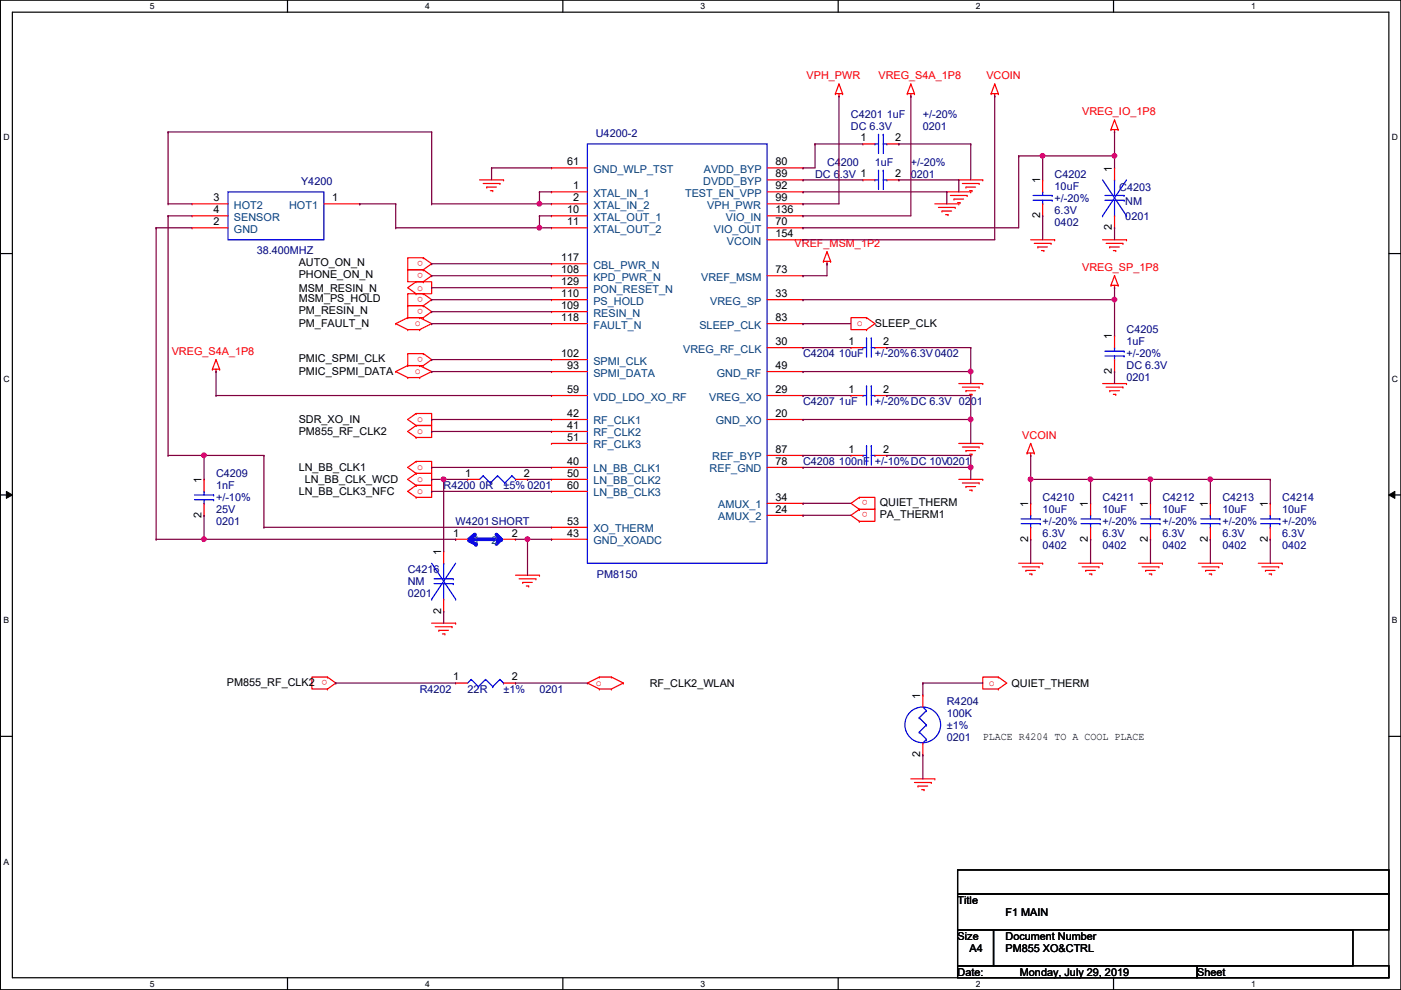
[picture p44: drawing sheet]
<svg xmlns="http://www.w3.org/2000/svg" width="297mm" height="210mm" viewBox="0 0 297 210" stroke-linecap="round" stroke-linejoin="round" font-family="sans-serif">
<defs><g id="words">
<g font-size="2.3" fill="#f00">
<text x="171" y="16.8">VPH_PWR</text>
<text x="186.3" y="16.8">VREG_S4A_1P8</text>
<text x="209.1" y="16.8">VCOIN</text>
<text x="229.4" y="24.5">VREG_IO_1P8</text>
<text x="168.5" y="52.4">VREF_MSM_1P2</text>
<text x="89.7" y="55.3" transform="rotate(180 89.7 55.3)">o</text>
<text x="89.7" y="57.8" transform="rotate(180 89.7 57.8)">o</text>
<text x="229.4" y="57.5">VREG_SP_1P8</text>
<text x="88.5" y="61.6">o</text>
<text x="89.7" y="62.9" transform="rotate(180 89.7 62.9)">o</text>
<text x="89.7" y="65.4" transform="rotate(180 89.7 65.4)">o</text>
<text x="88" y="69.2">o</text>
<text x="181.7" y="69.2">o</text>
<text x="36.4" y="75.3">VREG_S4A_1P8</text>
<text x="89.7" y="75.6" transform="rotate(180 89.7 75.6)">o</text>
<text x="88" y="79.4">o</text>
<text x="88.5" y="89.5">o</text>
<text x="88.5" y="92.1">o</text>
<text x="216.7" y="93">VCOIN</text>
<text x="88.5" y="99.7">o</text>
<text x="88.5" y="102.2">o</text>
<text x="88.5" y="104.8">o</text>
<text x="184" y="106.1" transform="rotate(180 184 106.1)">o</text>
<text x="184" y="108.6" transform="rotate(180 184 108.6)">o</text>
<text x="69.4" y="144.2" transform="rotate(180 69.4 144.2)">o</text>
<text x="126.3" y="145.4">o</text>
<text x="209.6" y="145.4">o</text>
</g>
<g font-size="2.3" fill="#00007f">
<text x="126.3" y="29">U4200-2</text>
<text x="180.4" y="25">C4201 1uF</text>
<text x="180.4" y="27.5">DC 6.3V</text>
<text x="195.7" y="27.5">0201</text>
<text x="195.7" y="25">+/-20%</text>
<text x="175.3" y="35.1">C4200</text>
<text x="185.5" y="35.1">1uF</text>
<text x="193.1" y="35.1">+/-20%</text>
<text x="63.8" y="39.2">Y4200</text>
<text x="172.8" y="37.7">DC 6.3V 1</text>
<text x="193.1" y="37.7">0201</text>
<text x="223.6" y="37.7">C4202</text>
<text x="223.6" y="40.2">10uF</text>
<text x="237.3" y="40.5">C4203</text>
<text x="223.6" y="47.8">0402</text>
<text x="223.6" y="45.3">6.3V</text>
<text x="223.6" y="42.8">+/-20%</text>
<text x="238.6" y="43.5">NM</text>
<text x="238.6" y="46.6">0201</text>
<text x="54.4" y="53.9">38.400MHZ</text>
<text x="238.8" y="70.7">C4205</text>
<text x="170.3" y="75.8">C4204 10uF</text>
<text x="185.5" y="75.8">+/-20%6.3V0402</text>
<text x="238.8" y="73.2">1uF</text>
<text x="238.8" y="75.8">+/-20%</text>
<text x="238.8" y="80.9">0201</text>
<text x="238.8" y="78.3">DC 6.3V</text>
<text x="170.3" y="85.9">C4207 1uF</text>
<text x="185.5" y="85.9">+/-20%DC 6.3V 0201</text>
<text x="45.8" y="101.2">C4209</text>
<text x="170.3" y="98.6">C4208 100nF +/-10%DC 10V0201</text>
<text x="45.8" y="103.7">1nF</text>
<text x="45.8" y="106.3">+/-10%</text>
<text x="94.1" y="103.7">R4200 0R</text>
<text x="106.8" y="103.7">±5% 0201</text>
<text x="221.1" y="106.3">C4210</text>
<text x="233.8" y="106.3">C4211</text>
<text x="246.5" y="106.3">C4212</text>
<text x="259.2" y="106.3">C4213</text>
<text x="271.9" y="106.3">C4214</text>
<text x="45.8" y="111.3">0201</text>
<text x="45.8" y="108.8">25V</text>
<text x="96.6" y="111.3">W4201SHORT</text>
<text x="221.1" y="108.8">10uF</text>
<text x="221.1" y="113.9">6.3V</text>
<text x="221.1" y="111.3">+/-20%</text>
<text x="233.8" y="108.8">10uF</text>
<text x="233.8" y="113.9">6.3V</text>
<text x="233.8" y="111.3">+/-20%</text>
<text x="246.5" y="108.8">10uF</text>
<text x="246.5" y="113.9">6.3V</text>
<text x="246.5" y="111.3">+/-20%</text>
<text x="259.2" y="108.8">10uF</text>
<text x="259.2" y="113.9">6.3V</text>
<text x="259.2" y="111.3">+/-20%</text>
<text x="271.9" y="108.8">10uF</text>
<text x="271.9" y="113.9">6.3V</text>
<text x="271.9" y="111.3">+/-20%</text>
<text x="221.1" y="116.4">0402</text>
<text x="233.8" y="116.4">0402</text>
<text x="246.5" y="116.4">0402</text>
<text x="259.2" y="116.4">0402</text>
<text x="271.9" y="116.4">0402</text>
<text x="86.4" y="121.5">C4216</text>
<text x="86.4" y="124">NM</text>
<text x="126.6" y="122.5">PM8150</text>
<text x="86.4" y="126.6">0201</text>
<text x="89" y="146.9">R4202</text>
<text x="99.1" y="146.9">22R</text>
<text x="106.8" y="146.9">±1%</text>
<text x="114.4" y="146.9">0201</text>
<text x="200.7" y="149.4">R4204</text>
<text x="200.7" y="152">100K</text>
<text x="200.7" y="154.5">±1%</text>
<text x="200.7" y="157.1">0201</text>
</g>
<g font-size="2.3">
<text x="182.5" y="30">1</text>
<text x="189.8" y="30">2</text>
<text x="120.2" y="35.1">61</text>
<text x="164.4" y="35.1">80</text>
<text x="121.5" y="40.1">1</text>
<text x="164.4" y="37.6">89</text>
<text x="164.4" y="40.1">92</text>
<text x="189.8" y="37.6">2</text>
<text x="220.5" y="38.9" transform="rotate(-90 220.5 38.9)">1</text>
<text x="235.8" y="36.4" transform="rotate(-90 235.8 36.4)">1</text>
<text x="45.3" y="47.8">2</text>
<text x="45.3" y="42.7">3</text>
<text x="45.3" y="45.2">4</text>
<text x="70.4" y="42.7">1</text>
<text x="120.2" y="45.2">10</text>
<text x="120.2" y="47.8">11</text>
<text x="121.5" y="42.7">2</text>
<text x="164.4" y="47.8">70</text>
<text x="164.4" y="42.7">99</text>
<text x="164.4" y="45.2">136</text>
<text x="220.5" y="46.3" transform="rotate(-90 220.5 46.3)">2</text>
<text x="164.4" y="50.3">154</text>
<text x="235.8" y="48.8" transform="rotate(-90 235.8 48.8)">2</text>
<text x="63.3" y="56.5">AUTO_ON_N</text>
<text x="63.3" y="59">PHONE_ON_N</text>
<text x="119" y="55.4">117</text>
<text x="119" y="57.9">108</text>
<text x="164.4" y="57.9">73</text>
<text x="63.3" y="61.8">MSM_RESIN_N</text>
<text x="63.3" y="64.1">MSM_PS_HOLD</text>
<text x="119" y="60.5">129</text>
<text x="119" y="63">110</text>
<text x="119" y="65.5">109</text>
<text x="164.4" y="63">33</text>
<text x="63.3" y="66.6">PM_RESIN_N</text>
<text x="63.3" y="69.4">PM_FAULT_N</text>
<text x="119" y="68.1">118</text>
<text x="164.4" y="68.1">83</text>
<text x="185.5" y="69.4">SLEEP_CLK</text>
<text x="235.8" y="71.9" transform="rotate(-90 235.8 71.9)">1</text>
<text x="63.3" y="76.8">PMIC_SPMI_CLK</text>
<text x="119" y="75.7">102</text>
<text x="164.4" y="73.2">30</text>
<text x="179.9" y="73.2">1</text>
<text x="187.3" y="73.2">2</text>
<text x="63.3" y="79.6">PMIC_SPMI_DATA</text>
<text x="120.2" y="78.2">93</text>
<text x="120.2" y="83.3">59</text>
<text x="164.4" y="83.3">29</text>
<text x="164.4" y="78.2">49</text>
<text x="179.9" y="83.3">1</text>
<text x="187.3" y="83.3">2</text>
<text x="235.8" y="79.3" transform="rotate(-90 235.8 79.3)">2</text>
<text x="63.3" y="89.7">SDR_XO_IN</text>
<text x="120.2" y="88.4">42</text>
<text x="164.4" y="88.4">20</text>
<text x="63.3" y="92.3">PM855_RF_CLK2</text>
<text x="120.2" y="90.9">41</text>
<text x="120.2" y="93.5">51</text>
<text x="63.3" y="99.9">LN_BB_CLK1</text>
<text x="98.6" y="101.1">1</text>
<text x="111.1" y="101.1">2</text>
<text x="120.2" y="98.6">40</text>
<text x="120.2" y="101.1">50</text>
<text x="164.4" y="96">87</text>
<text x="164.4" y="98.6">78</text>
<text x="179.9" y="96">1</text>
<text x="187.3" y="96">2</text>
<text x="42.7" y="102.4" transform="rotate(-90 42.7 102.4)">1</text>
<text x="63.3" y="105">LN_BB_CLK3_NFC</text>
<text x="64.6" y="102.4">LN_BB_CLK_WCD</text>
<text x="120.2" y="103.6">60</text>
<text x="164.4" y="106.2">34</text>
<text x="186.5" y="107.3">QUIET_THERM</text>
<text x="218" y="107.5" transform="rotate(-90 218 107.5)">1</text>
<text x="230.7" y="107.5" transform="rotate(-90 230.7 107.5)">1</text>
<text x="243.4" y="107.5" transform="rotate(-90 243.4 107.5)">1</text>
<text x="256.1" y="107.5" transform="rotate(-90 256.1 107.5)">1</text>
<text x="268.8" y="107.5" transform="rotate(-90 268.8 107.5)">1</text>
<text x="42.7" y="109.8" transform="rotate(-90 42.7 109.8)">2</text>
<text x="96.1" y="113.8">1</text>
<text x="108.5" y="113.8">2</text>
<text x="120.2" y="111.3">53</text>
<text x="120.2" y="113.8">43</text>
<text x="164.4" y="108.7">24</text>
<text x="186.5" y="109.8">PA_THERM1</text>
<text x="93.5" y="117.6" transform="rotate(-90 93.5 117.6)">1</text>
<text x="218" y="114.9" transform="rotate(-90 218 114.9)">2</text>
<text x="230.7" y="114.9" transform="rotate(-90 230.7 114.9)">2</text>
<text x="243.4" y="114.9" transform="rotate(-90 243.4 114.9)">2</text>
<text x="256.1" y="114.9" transform="rotate(-90 256.1 114.9)">2</text>
<text x="268.8" y="114.9" transform="rotate(-90 268.8 114.9)">2</text>
<text x="93.5" y="130.1" transform="rotate(-90 93.5 130.1)">2</text>
<text x="48.1" y="145.4">PM855_RF_CLK2</text>
<text x="96.1" y="144.3">1</text>
<text x="108.5" y="144.3">2</text>
<text x="137.7" y="145.6">RF_CLK2_WLAN</text>
<text x="195.1" y="148.1" transform="rotate(-90 195.1 148.1)">1</text>
<text x="214.5" y="145.6">QUIET_THERM</text>
<text x="195.1" y="160.6" transform="rotate(-90 195.1 160.6)">2</text>
<text x="208.4" y="156.8">PLACE R4204 TO A COOL PLACE</text>
<text x="203" y="191.6">Title</text>
<text x="213.2" y="194.1">F1 MAIN</text>
<text x="203" y="199.2">Size</text>
<text x="205.6" y="201.8">A4</text>
<text x="213.2" y="199.2">Document Number</text>
<text x="213.2" y="201.8">PM855 XO&amp;CTRL</text>
<text x="203" y="206.8">Date:</text>
<text x="216.2" y="206.8">Monday, July 29, 2019</text>
<text x="253.8" y="206.8">Sheet</text>
</g>
<g font-size="2.3" fill="#00407f">
<text x="125.8" y="36.7">GND_WLP_TST</text>
<text x="125.8" y="41.7">XTAL_IN_1</text>
<text x="145.2" y="41.7">TEST_EN_VPP</text>
<text x="149.1" y="39.2">DVDD_BYP</text>
<text x="149.2" y="36.7">AVDD_BYP</text>
<text x="49.6" y="44.3">HOT2</text>
<text x="49.6" y="46.8">SENSOR</text>
<text x="61.3" y="44.3">HOT1</text>
<text x="125.8" y="44.3">XTAL_IN_2</text>
<text x="125.8" y="46.8">XTAL_OUT_1</text>
<text x="149.9" y="44.3">VPH_PWR</text>
<text x="153.9" y="46.8">VIO_IN</text>
<text x="49.6" y="49.4">GND</text>
<text x="125.8" y="49.4">XTAL_OUT_2</text>
<text x="151.3" y="49.4">VIO_OUT</text>
<text x="154.1" y="51.9">VCOIN</text>
<text x="125.8" y="57">CBL_PWR_N</text>
<text x="125.8" y="59.5">KPD_PWR_N</text>
<text x="148.7" y="59.5">VREF_MSM</text>
<text x="125.8" y="62.1">PON_RESET_N</text>
<text x="125.8" y="64.6">PS_HOLD</text>
<text x="150.6" y="64.6">VREG_SP</text>
<text x="125.8" y="67.1">RESIN_N</text>
<text x="125.8" y="69.7">FAULT_N</text>
<text x="148.3" y="69.7">SLEEP_CLK</text>
<text x="125.8" y="77.3">SPMI_CLK</text>
<text x="144.9" y="74.8">VREG_RF_CLK</text>
<text x="125.8" y="79.8">SPMI_DATA</text>
<text x="152" y="79.8">GND_RF</text>
<text x="125.8" y="84.9">VDD_LDO_XO_RF</text>
<text x="150.4" y="84.9">VREG_XO</text>
<text x="125.8" y="90">RF_CLK1</text>
<text x="125.8" y="92.5">RF_CLK2</text>
<text x="125.8" y="95.1">RF_CLK3</text>
<text x="151.8" y="90">GND_XO</text>
<text x="125.8" y="100.2">LN_BB_CLK1</text>
<text x="150.4" y="100.2">REF_GND</text>
<text x="151" y="97.6">REF_BYP</text>
<text x="125.8" y="102.7">LN_BB_CLK2</text>
<text x="125.8" y="105.2">LN_BB_CLK3</text>
<text x="152.3" y="107.8">AMUX_1</text>
<text x="125.8" y="112.9">XO_THERM</text>
<text x="152.3" y="110.3">AMUX_2</text>
<text x="100.4" y="115.4">1</text>
<text x="104.2" y="115.4">2</text>
<text x="125.8" y="115.4">GND_XOADC</text>
</g>
<g font-size="1.8">
<text x="31.8" y="1.9">5</text>
<text x="90.1" y="1.9">4</text>
<text x="148.5" y="1.9">3</text>
<text x="206.9" y="1.9">2</text>
<text x="265.3" y="1.9">1</text>
<text x=".7" y="29.8">D</text>
<text x="295.1" y="29.8">D</text>
<text x=".7" y="80.9">C</text>
<text x="295.1" y="80.9">C</text>
<text x=".7" y="132.1">B</text>
<text x="295.1" y="132.1">B</text>
<text x=".7" y="183.3">A</text>
<text x="31.8" y="209.2">5</text>
<text x="90.1" y="209.2">4</text>
<text x="148.5" y="209.2">3</text>
<text x="206.9" y="209.2">2</text>
<text x="265.3" y="209.2">1</text>
</g>
</g></defs>
<path d="M.1 0h296.9v209.8h-296.9zM2.6 2.6h291.9v204.7h-291.9z" fill="none" stroke="#000" stroke-width=".25"/>
<g fill="#fff">
<path d="M31.8 .3h1v2h-1z"/>
<path d="M31.8 207.6h1v1.9h-1z"/>
</g>
<path d="M61 0v2.6M61 207.3v2.5" fill="none" stroke="#000" stroke-width=".25"/>
<g fill="#fff">
<path d="M90.1 .3h1v2h-1z"/>
<path d="M90.1 207.6h1v1.9h-1z"/>
</g>
<path d="M119.3 0v2.6M119.3 207.3v2.5" fill="none" stroke="#000" stroke-width=".25"/>
<g fill="#fff">
<path d="M148.5 .3h1v2h-1z"/>
<path d="M148.5 207.6h1v1.9h-1z"/>
</g>
<path d="M177.7 0v2.6M177.7 207.3v2.5" fill="none" stroke="#000" stroke-width=".25"/>
<g fill="#fff">
<path d="M206.9 .3h1v2h-1z"/>
<path d="M206.9 207.6h1v1.9h-1z"/>
</g>
<path d="M236.1 0v2.6M236.1 207.3v2.5" fill="none" stroke="#000" stroke-width=".25"/>
<g fill="#fff">
<path d="M265.3 .3h.9v2h-.9z"/>
<path d="M265.3 207.6h.9v1.9h-.9z"/>
<path d="M.7 28.2h1.3v1.9h-1.3z"/>
<path d="M295.1 28.2h1.3v1.9h-1.3z"/>
<path d="M.7 79.3h1.3v2h-1.3z"/>
<path d="M295.1 79.3h1.3v2h-1.3z"/>
</g>
<path d="M.1 53.8h2.5M294.5 53.8h2.5" fill="none" stroke="#000" stroke-width=".25"/>
<g fill="#fff">
<path d="M.7 130.5h1.2v2h-1.2z"/>
<path d="M295.1 130.5h1.2v2h-1.2z"/>
</g>
<path d="M.1 104.9h2.5M294.5 104.9h2.5" fill="none" stroke="#000" stroke-width=".25"/>
<path d="M1.4 104.2l1.2 .7-1.2 .8zM294.5 104.9l1.2-.7v1.5z" fill="#000"/>
<path d="M1.4 104.2l1.2 .7-1.2 .8zM294.5 104.9l1.2-.7v1.5z" fill="none" stroke="#000" stroke-width=".21"/>
<path d="M.7 181.7h1.2v2h-1.2z" fill="#fff"/>
<path d="M.1 156.1h2.5M294.5 156.1h2.5M203 184.4h91.5v5.1h-91.5zM203 189.5h91.5v7.6h-91.5zM203 197.1h7.6v7.7h-7.6zM210.6 197.1h76.2v7.7h-76.2zM203 204.8h50.8v2.5h-50.8zM253.8 204.8h40.7v2.5h-40.7z" fill="none" stroke="#000" stroke-width=".25"/>
<g fill="none" stroke="#f00" stroke-width=".25">
<path d="M177.1 19.9h.1M177.1 19.9h1.5M177.9 17.8h.1M177.9 19.9v.5M177.9 17.8l.7 2.1M177.9 17.8l-.8 2.1M178.6 19.9h.1M192.4 19.9h.1M192.4 19.9h1.5M193.1 17.8h.1M193.1 19.9v.5M193.1 17.8l.8 2.1"/>
<path d="M193.1 17.8l-.7 2.1M193.9 19.9h.1M210.1 19.9h.1M210.1 19.9h1.6M210.9 17.8h.1M210.9 19.9v.5M210.9 17.8l.8 2.1M210.9 17.8l-.8 2.1M211.7 19.9h.1M101.7 38.1h5.1M102.4 38.9h3.6M103.2 39.7h.1"/>
<path d="M103.2 39.7h2M106 38.9h.1M106.8 38.1h.1M116.9 35.6h.1M116.9 35.6h7.6M162.6 38.1h7.7M162.6 35.6h7.7M170.3 35.6h.1M170.3 38.1h.1M177.9 20.4h.1M183 38.1h.1M183 30.5h.1"/>
<path d="M183 38.1h2.5M183 30.5h2.5M188 38.1h2.6M188 30.5h2.6M190.6 38.1h.1M190.6 30.5h.1M193.1 20.4h.1M203.3 38.1h5.1M204 38.9h3.6M204.8 39.7h.1M204.8 39.7h2M207.6 38.9h.1"/>
<path d="M208.4 38.1h.1M210.9 20.4h.1M221.1 38.1h.1M221.1 38.1v2.6M235.5 27.5h.1M235.5 27.5h1.6M236.3 28h.1M236.3 25.4h.1M236.3 35.6h.1M236.3 27.5v.5M236.3 35.6v2.5M236.3 25.4l.8 2.1"/>
<path d="M236.3 25.4l-.8 2.1M237.1 27.5h.1M40.7 48.3h.1M40.7 43.2h.1M40.7 45.8h.1M40.7 43.2h7.6M40.7 48.3h7.6M40.7 45.8h7.6M68.7 43.2h7.6M76.3 43.2h.1M88.2 59.7h.1M88.2 59.7h3.3v2.6h-3.3"/>
<path d="M88.2 59.7l-1.8 1.3 1.8 1.3M89.7 57.2h.1M89.7 54.7h.1M89.7 54.7h-3.3v2.5h3.3M89.7 59.7h.1M89.7 57.2h-3.3v2.5h3.3M89.7 54.7l1.8 1.2-1.8 1.3M89.7 57.2l1.8 1.3-1.8 1.2M104 40.4h.5M104.5 40.4h.1M116.9 40.7h.1M116.9 43.2h.1"/>
<path d="M116.9 45.8h.1M116.9 48.3h.1M116.9 55.9h.1M116.9 58.5h.1M116.9 40.7h7.6M116.9 43.2h7.6M116.9 48.3h7.6M116.9 45.8h7.6M116.9 55.9h7.6M116.9 58.5h7.6M162.6 50.8h7.7M162.6 40.7h7.7"/>
<path d="M162.6 43.2h7.7M162.6 48.3h7.7M162.6 45.8h7.7M162.6 58.5h7.7M170.3 40.7h.1M170.3 43.2h.1M170.3 45.8h.1M170.3 48.3h.1M170.3 50.8h.1M170.3 58.5h.1M174.6 55.4h.1M174.6 55.4h1.5"/>
<path d="M175.3 55.9h.1M175.3 53.4h.1M175.3 55.4v.5M175.3 53.4l.8 2M175.3 53.4l-.7 2M176.1 55.4h.1M198.2 43.2h5.1M199 44h3.5M199.7 44.7h.1M199.7 44.7h2.1M200.5 45.5h.5M200.7 40.7h5.1"/>
<path d="M201 45.5h.1M201.5 41.4h3.6M202.3 42.2h.1M202.3 42.2h2M202.5 44h.1M203 43h.5M203.3 43.2h.1M203.5 43h.1M205.1 41.4h.1M205.6 40.4h.5M205.8 40.7h.1M206.1 40.4h.1"/>
<path d="M218.5 50.8h5.1M219.3 51.6h3.5M220 52.4h.1M220 52.4h2.1M220.8 53.1h.5M221.1 45.8h.1M221.1 43.2v2.6M221.3 53.1h.1M222.8 51.6h.1M223.6 50.8h.1M233.8 50.8h5M234.5 51.6h3.6"/>
<path d="M235.3 52.4h.1M235.3 52.4h2M236 53.1h.6M236.3 58.5h.1M236.3 48.3h.1M236.3 45.8v2.5M236.3 58.5l.8 2M236.3 58.5l-.8 2M236.6 53.1h.1M238.1 51.6h.1M238.8 50.8h.1M45 78.3h.1"/>
<path d="M45 78.3h1.6M45.8 78.8h.1M45.8 76.2h.1M45.8 78.3v.5M45.8 76.2l.8 2.1M45.8 76.2l-.8 2.1M46.6 78.3h.1M83.9 68.6h.1M83.9 78.8h.1M83.9 68.6l2.5 1.3M83.9 78.8l2.5 1.3M86.4 67.4h.1"/>
<path d="M86.4 69.9h.1M86.4 77.5h.1M86.4 67.4h2.6M86.4 67.4l-2.5 1.2M86.4 69.9h2.6M86.4 77.5h2.6M86.4 77.5l-2.5 1.3M88.2 62.3h.1M89 67.4h.1M89 69.9h.1M89 77.5h.1M89 67.4l2.5 1.2"/>
<path d="M89 77.5l2.5 1.3M89.7 64.8h.1M89.7 62.3h.1M89.7 62.3h-3.3v2.5h3.3M89.7 67.4h.1M89.7 64.8h-3.3v2.6h3.3M89.7 77.5h.1M89.7 75h.1M89.7 75h-3.3v2.5h3.3M89.7 62.3l1.8 1.2-1.8 1.3M89.7 64.8l1.8 1.3-1.8 1.3M89.7 75l1.8 1.2-1.8 1.3"/>
<path d="M91.5 68.6h.1M91.5 78.8h.1M91.5 68.6l-2.5 1.3M91.5 78.8l-2.5 1.3M116.9 61h.1M116.9 63.5h.1M116.9 66.1h.1M116.9 68.6h.1M116.9 76.2h.1M116.9 78.8h.1M116.9 61h7.6M116.9 63.5h7.6"/>
<path d="M116.9 66.1h7.6M116.9 68.6h7.6M116.9 76.2h7.6M116.9 78.8h7.6M162.6 73.7h7.7M162.6 63.5h7.7M162.6 68.6h7.7M162.6 78.8h7.7M170.3 63.5h.1M170.3 68.6h.1M170.3 73.7h.1M170.3 78.8h.1"/>
<path d="M180.4 73.7h.1M180.4 73.7h2.6M183.7 67.4h.1M183.7 69.9h.1M183.7 67.4h-3.3v2.5h3.3M183.7 67.4l1.8 1.2-1.8 1.3M185.5 73.7h2.5M188 73.7h.1M235.5 60.5h.1M235.5 60.5h1.6M236.3 61h.1M236.3 71.2h.1"/>
<path d="M236.3 78.8h.1M236.3 60.5v.5M236.3 71.2v2.5M236.3 76.2v2.6M237.1 60.5h.1M86.4 80.1h.1M86.4 80.1h2.6M88.2 87.7h.1M88.2 90.2h.1M88.2 87.7h3.3v2.5h-3.3M88.2 92.8h.1M88.2 90.2h3.3v2.6h-3.3"/>
<path d="M88.2 97.8h.1M88.2 97.8h3.3v2.6h-3.3M88.2 87.7l-1.8 1.2 1.8 1.3M88.2 90.2l-1.8 1.3 1.8 1.3M88.2 97.8l-1.8 1.3 1.8 1.3M89 80.1h.1M116.9 83.9h.1M116.9 88.9h.1M116.9 91.5h.1M116.9 94h.1M116.9 99.1h.1M116.9 94h7.6"/>
<path d="M116.9 83.9h7.6M116.9 88.9h7.6M116.9 91.5h7.6M116.9 99.1h7.6M162.6 96.6h7.7M162.6 83.9h7.7M162.6 88.9h7.7M162.6 99.1h7.7M170.3 83.9h.1M170.3 88.9h.1M170.3 96.6h.1M170.3 99.1h.1"/>
<path d="M180.4 96.6h.1M180.4 96.6h2.6M185.5 96.6h2.5M188 96.6h.1M203.3 81.3h5.1M203.3 94h5.1M204 82.1h3.6M204 94.8h3.6M204.8 82.8h.1M204.8 95.5h.1M204.8 82.8h2M204.8 95.5h2"/>
<path d="M205.6 83.6h.5M205.6 96.3h.5M206.1 83.6h.1M206.1 96.3h.1M207.6 82.1h.1M207.6 94.8h.1M208.4 81.3h.1M208.4 94h.1M217.8 96.1h.1M217.8 96.1h1.5M218.5 96.6h.1M218.5 94h.1"/>
<path d="M218.5 96.1v.5M218.5 94l.8 2.1M218.5 94l-.7 2.1M219.3 96.1h.1M233.8 81.3h5M234.5 82.1h3.6M235.3 82.8h.1M235.3 82.8h2M236 83.6h.6M236.6 83.6h.1M238.1 82.1h.1M238.8 81.3h.1"/>
<path d="M43.3 101.6h.1M43.3 109.3h.1M43.3 101.6v2.6M43.3 106.7v2.6M88.2 100.4h.1M88.2 102.9h.1M88.2 100.4h3.3v2.5h-3.3M88.2 105.5h.1M88.2 102.9h3.3v2.6h-3.3M88.2 100.4l-1.8 1.2 1.8 1.3M88.2 102.9l-1.8 1.3 1.8 1.3M94.1 116.9h.1"/>
<path d="M94.1 116.9v2.5M99.1 101.6h.1M99.1 101.6h2.6M109.3 101.6h2.5M111.8 101.6h.1M116.9 101.6h.1M116.9 104.2h.1M116.9 111.8h.1M116.9 114.3h.1M116.9 101.6h7.6M116.9 104.2h7.6M116.9 111.8h7.6"/>
<path d="M116.9 114.3h7.6M162.6 106.7h7.7M162.6 109.3h7.7M170.3 106.7h.1M170.3 109.3h.1M182.2 108h.1M182.2 105.5h.1M182.2 105.5h3.3v2.5h-3.3M182.2 110.5h.1M182.2 108h3.3v2.5h-3.3M182.2 105.5l-1.8 1.2 1.8 1.3M182.2 108l-1.8 1.3 1.8 1.2"/>
<path d="M203.3 101.6h5.1M204 102.4h3.6M204.8 103.2h.1M204.8 103.2h2M205.6 103.9h.5M206.1 103.9h.1M207.6 102.4h.1M208.4 101.6h.1M216 119.4h5.1M218.5 106.7h.1M218.5 114.3h.1M218.5 106.7v2.6"/>
<path d="M218.5 111.8v2.5M221.1 119.4h.1M228.7 119.4h5.1M231.2 106.7h.1M231.2 114.3h.1M231.2 106.7v2.6M231.2 111.8v2.5M233.8 119.4h.1M241.4 119.4h5.1M243.9 106.7h.1M243.9 114.3h.1M243.9 106.7v2.6"/>
<path d="M243.9 111.8v2.5M246.5 119.4h.1M254.1 119.4h5.1M259.2 119.4h.1M266.8 119.4h5.1M269.3 106.7h.1M269.3 114.3h.1M269.3 106.7v2.6M269.3 111.8v2.5M271.9 119.4h.1M91.5 132.1h5.1M92.3 132.9h3.5"/>
<path d="M93 133.6h.1M93 133.6h2.1M93.8 134.4h.5M94.1 129.6h.1M94.1 127v2.6M94.3 134.4h.1M95.8 132.9h.1M96.6 132.1h.1M109.3 122h5.1M110.1 122.7h3.5M110.8 123.5h.1M110.8 123.5h2.1"/>
<path d="M111.6 124.2h.5M112.1 124.2h.1M113.6 122.7h.1M114.4 122h.1M216.7 120.2h3.6M217.5 120.9h.1M217.5 120.9h2M218.3 121.7h.5M218.8 121.7h.1M220.3 120.2h.1M229.4 120.2h3.6M230.2 120.9h.1"/>
<path d="M230.2 120.9h2M231 121.7h.5M231.5 121.7h.1M233 120.2h.1M242.1 120.2h3.6M242.9 120.9h.1M242.9 120.9h2M243.7 121.7h.5M244.2 121.7h.1M245.7 120.2h.1M254.8 120.2h3.6M255.6 120.9h.1"/>
<path d="M255.6 120.9h2M256.4 121.7h.5M256.9 121.7h.1M258.4 120.2h.1M267.5 120.2h3.6M268.3 120.9h.1M268.3 120.9h2M269.1 121.7h.5M269.6 121.7h.1M271.1 120.2h.1M69.4 146.1h.1M69.4 143.6h.1"/>
<path d="M69.4 143.6h-3.3v2.5h3.3M69.4 143.6l1.8 1.2-1.8 1.3M124.5 144.8h.1M124.5 144.8l2.6 1.3M127.1 143.6h.1M127.1 146.1h.1M127.1 143.6l-2.6 1.2M127.1 143.6h2.5M127.1 146.1h2.5M129.6 143.6h.1M129.6 146.1h.1M129.6 143.6l2.6 1.2"/>
<path d="M132.2 144.8h.1M132.2 144.8l-2.6 1.3M195.7 147.4h.1M195.7 147.4v2.5M195.7 157.5v2.6M211.7 143.6h.1M211.7 146.1h.1M211.7 143.6h-3.3v2.5h3.3M211.7 143.6l1.7 1.2-1.7 1.3M193.1 165.1h5.1M193.9 165.9h3.5M194.6 166.7h.1"/>
<path d="M194.6 166.7h2.1M195.4 167.4h.5M195.7 160.1h.1M195.9 167.4h.1M197.4 165.9h.1M198.2 165.1h.1"/>
</g>
<g fill="none" stroke="#00f" stroke-width=".25">
<path d="M124.5 30.5h38.1v88.9h-38.1zM185.5 38.1h.1M185.5 30.5h.1M185.5 38.1h.8M185.5 30.5h.8M186.3 36.1h.1M186.3 28.5h.1M186.3 28.5v4.1M186.3 36.1v4.1M187.3 36.1h.1M187.3 28.5h.1M187.3 28.5v4.1"/>
<path d="M187.3 36.1v4.1M187.3 38.1h.7M187.3 30.5h.7M188 38.1h.1M188 30.5h.1M233.8 38.1l5 7.7M236.3 38.1h.1M236.3 38.1v3.3M238.8 38.1l-5 7.7M48.3 40.7h20.4v10.1h-20.4zM219 41.4h4.1M219 42.5h4.1"/>
<path d="M221.1 40.7h.1M221.1 43.2h.1M221.1 40.7v.7M221.1 42.5v.7M223.1 41.4h.1M223.1 42.5h.1M233.8 45.8h.1M234.3 41.4h4M234.3 42.5h4M236.3 45.8h.1M236.3 42.5v3.3M238.3 41.4h.1"/>
<path d="M238.3 42.5h.1M238.8 45.8h.1M183 73.7h.1M183 73.7h.7M183.7 71.7h.1M183.7 71.7v4M184.7 71.7h.1M184.7 71.7v4M184.7 73.7h.8M185.5 73.7h.1M234.3 74.5h4M234.3 75.5h4"/>
<path d="M236.3 73.7h.1M236.3 76.2h.1M236.3 73.7v.8M236.3 75.5v.7M238.3 74.5h.1M238.3 75.5h.1M183 96.6h.1M183 96.6h.7M183.7 94.5h.1M183.7 94.5v4.1M184.7 94.5h.1M184.7 94.5v4.1"/>
<path d="M184.7 96.6h.8M185.5 96.6h.1M41.2 104.9h4.1M41.2 106h4.1M43.3 104.2h.1M43.3 106.7h.1M43.3 104.2v.7M43.3 106v.7M45.3 104.9h.1M45.3 106h.1M91.5 119.4l5.1 7.6M94.1 119.4h.1"/>
<path d="M94.1 119.4v3.3M96.6 119.4l-5.1 7.6M102.4 100.9h.1M102.4 100.9l-.7 .7M102.4 100.9l1.6 1.5M104 102.4h.1M105.5 100.9h.1M105.5 100.9l-1.5 1.5M105.5 100.9l1.5 1.5M107 102.4h.1M108.5 100.9h.1M108.5 100.9l-1.5 1.5"/>
<path d="M108.5 100.9l.8 .7M109.3 101.6h.1M216.5 110h4.1M216.5 111h4.1M218.5 109.3h.1M218.5 111.8h.1M218.5 109.3v.7M218.5 111v.8M220.6 110h.1M220.6 111h.1M229.2 110h4.1M229.2 111h4.1"/>
<path d="M231.2 109.3h.1M231.2 111.8h.1M231.2 109.3v.7M231.2 111v.8M233.3 110h.1M233.3 111h.1M241.9 110h4.1M241.9 111h4.1M243.9 109.3h.1M243.9 111.8h.1M243.9 109.3v.7M243.9 111v.8"/>
<path d="M246 110h.1M246 111h.1M267.3 110h4.1M267.3 111h4.1M269.3 109.3h.1M269.3 111.8h.1M269.3 109.3v.7M269.3 111v.8M271.4 110h.1M271.4 111h.1M91.5 127h.1M92 122.7h4.1"/>
<path d="M92 123.7h4.1M94.1 127h.1M94.1 123.7v3.3M96.1 122.7h.1M96.1 123.7h.1M96.6 127h.1M194.9 152.2h.1M194.9 155.2h.1M194.9 152.2l1.5 1.5M194.9 155.2l1.5 1.6M195.7 157.5h.1M195.7 149.9l.7 .8"/>
<path d="M196.4 150.7h.1M196.4 153.7h.1M196.4 156.8h.1M196.4 150.7l-1.5 1.5M196.4 153.7l-1.5 1.5M196.4 156.8l-.7 .7"/>
<circle cx="195.6" cy="153.7" r="3.8"/>
</g>
<path d="M105.2 113.3l.8 .8" fill="none" stroke="#00f" stroke-width=".76"/>
<circle cx="106" cy="114.1" r=".38" fill="#00f"/>
<path d="M106.3 114.3l-1.1 1.1" fill="none" stroke="#00f" stroke-width=".76"/>
<circle cx="106.3" cy="114.3" r=".38" fill="#00f"/>
<path d="M99.9 114.3h5.6" fill="none" stroke="#00f" stroke-width=".76"/>
<circle cx="105.5" cy="114.3" r=".38" fill="#00f"/>
<path d="M100.7 113.3l-1.3 1" fill="none" stroke="#00f" stroke-width=".76"/>
<circle cx="100.7" cy="113.3" r=".38" fill="#00f"/>
<path d="M99.4 114.6l1.5 .8" fill="none" stroke="#00f" stroke-width=".76"/>
<circle cx="100.9" cy="115.4" r=".38" fill="#00f"/>
<g fill="none" stroke="#f00" stroke-width=".25">
<path d="M180.4 83.9h.1M180.4 83.9h2.6M185.5 83.9h2.5M188 83.9h.1M96.6 114.3h.1M96.6 114.3h2.5M106.8 114.3h2.5M109.3 114.3h.1M256.6 106.7h.1M256.6 114.3h.1M256.6 106.7v2.6M256.6 111.8v2.5"/>
<path d="M96.6 144.8h.1M96.6 144.8h2.5M106.8 144.8h2.5M109.3 144.8h.1"/>
</g>
<g fill="none" stroke="#00f" stroke-width=".25">
<path d="M183 83.9h.1M183 83.9h.7M183.7 81.8h.1M183.7 81.8v4.1M184.7 81.8h.1M184.7 81.8v4.1M184.7 83.9h.8M185.5 83.9h.1M254.6 110h4.1M254.6 111h4.1M256.6 109.3h.1M256.6 111.8h.1"/>
<path d="M256.6 109.3v.7M256.6 111v.8M258.7 110h.1M258.7 111h.1M99.9 144.1h.1M99.9 144.1l-.8 .7M99.9 144.1l1.5 1.5M101.4 145.6h.1M103 144.1h.1M103 144.1l-1.6 1.5M103 144.1l1.5 1.5M104.5 145.6h.1"/>
<path d="M106 144.1h.1M106 144.1l-1.5 1.5M106 144.1l.8 .7M106.8 144.8h.1"/>
</g>
<g fill="none" stroke="#7f0040" stroke-width=".25">
<path d="M210.9 20.4h.1M210.9 20.4v30.4M216 33.1h.1M216 33.1v15.2M216 33.1h20.3M221.1 33.1h.1M221.1 33.1v5M236.3 33.1h.1M236.3 33.1v2.5M175.3 55.9h.1M175.3 55.9v2.6M221.1 45.8h.1"/>
<path d="M221.1 45.8v5M236.3 48.3h.1M236.3 48.3v2.5M236.3 78.8h.1M236.3 63.5h.1M236.3 63.5v7.7M236.3 78.8v2.5M170.3 83.9h.1M170.3 83.9h10.1"/>
</g>
<circle cx="236.3" cy="33" r=".49" fill="#f0f"/>
<circle cx="236.3" cy="33" r=".49" fill="none" stroke="#f0f" stroke-width=".25"/>
<circle cx="221" cy="33" r=".49" fill="#f0f"/>
<circle cx="221" cy="33" r=".49" fill="none" stroke="#f0f" stroke-width=".25"/>
<path d="M33.1 48.3h.1M33.1 48.3v66M33.1 48.3h7.6M35.6 45.8h.1M35.6 45.8v50.8M35.6 45.8h5.1M83.9 48.3h.1M83.9 48.3h30.5" fill="none" stroke="#7f0040" stroke-width=".25"/>
<circle cx="114.4" cy="48.3" r=".49" fill="#f0f"/>
<circle cx="114.4" cy="48.3" r=".49" fill="none" stroke="#f0f" stroke-width=".25"/>
<g fill="none" stroke="#7f0040" stroke-width=".25">
<path d="M35.6 28h.1M35.6 28v15.2M35.6 43.2h.1M35.6 43.2h5.1M218.5 96.6h.1M218.5 96.6v5M218.5 114.3h.1M218.5 101.6h.1M218.5 114.3v5.1M218.5 101.6h12.7M231.2 114.3h.1M231.2 101.6h.1"/>
<path d="M231.2 101.6v5.1M231.2 114.3v5.1M243.9 114.3h.1M243.9 101.6h.1M243.9 101.6v5.1M243.9 114.3v5.1M256.6 114.3h.1M256.6 101.6h.1M256.6 101.6v5.1M256.6 114.3v5.1M269.3 114.3h.1M269.3 101.6h.1"/>
<path d="M269.3 101.6v5.1M269.3 114.3v5.1"/>
</g>
<circle cx="231.2" cy="101.6" r=".49" fill="#f0f"/>
<circle cx="231.2" cy="101.6" r=".49" fill="none" stroke="#f0f" stroke-width=".25"/>
<circle cx="218.5" cy="101.6" r=".49" fill="#f0f"/>
<circle cx="218.5" cy="101.6" r=".49" fill="none" stroke="#f0f" stroke-width=".25"/>
<path d="M218.5 101.6h.1M218.5 101.6v5.1M231.2 101.6h.1M231.2 101.6h25.4M243.9 101.6h.1" fill="none" stroke="#7f0040" stroke-width=".25"/>
<circle cx="243.9" cy="101.6" r=".49" fill="#f0f"/>
<circle cx="243.9" cy="101.6" r=".49" fill="none" stroke="#f0f" stroke-width=".25"/>
<path d="M256.6 101.6h.1M256.6 101.6h12.7" fill="none" stroke="#7f0040" stroke-width=".25"/>
<circle cx="256.6" cy="101.6" r=".49" fill="#f0f"/>
<circle cx="256.6" cy="101.6" r=".49" fill="none" stroke="#f0f" stroke-width=".25"/>
<path d="M35.6 96.6h.1M35.6 96.6h7.7" fill="none" stroke="#7f0040" stroke-width=".25"/>
<circle cx="43.2" cy="96.5" r=".49" fill="#f0f"/>
<circle cx="43.2" cy="96.5" r=".49" fill="none" stroke="#f0f" stroke-width=".25"/>
<g fill="none" stroke="#7f0040" stroke-width=".25">
<path d="M91.5 28h.1M91.5 28v15.2M91.5 43.2h.1M91.5 43.2h22.9M43.3 96.6h.1M43.3 96.6v5M43.3 96.6h12.7M56 96.6h.1M56 96.6v15.2M43.3 109.3h.1M43.3 109.3v5M56 111.8h.1"/>
<path d="M56 111.8h60.9"/>
</g>
<circle cx="114.4" cy="43.2" r=".49" fill="#f0f"/>
<circle cx="114.4" cy="43.2" r=".49" fill="none" stroke="#f0f" stroke-width=".25"/>
<g fill="none" stroke="#7f0040" stroke-width=".25">
<path d="M35.6 28h.1M35.6 28h55.9M104.2 35.6h.1M104.2 35.6h12.7M104.2 35.6v2.5M236.3 28h.1M236.3 28v5.1M76.3 43.2h.1M76.3 43.2h7.6M83.9 43.2h.1M83.9 43.2v5.1M170.3 88.9h.1"/>
<path d="M170.3 88.9h35.5"/>
</g>
<circle cx="205.8" cy="88.9" r=".49" fill="#f0f"/>
<circle cx="205.8" cy="88.9" r=".49" fill="none" stroke="#f0f" stroke-width=".25"/>
<g fill="none" stroke="#7f0040" stroke-width=".25">
<path d="M91.5 55.9h.1M91.5 58.5h.1M91.5 55.9h25.4M91.5 58.5h25.4M114.4 45.8h.1M114.4 48.3h.1M114.4 40.7h.1M114.4 43.2h.1M114.4 45.8h2.5M114.4 40.7v2.5M114.4 45.8v2.5M114.4 48.3h2.5"/>
<path d="M114.4 40.7h2.5M114.4 43.2h2.5M45.8 78.8h.1M45.8 78.8v5.1M91.5 61h.1M91.5 63.5h.1M91.5 66.1h.1M91.5 68.6h.1M91.5 76.2h.1M91.5 78.8h.1M91.5 68.6h25.4M91.5 61h25.4"/>
<path d="M91.5 63.5h25.4M91.5 66.1h25.4M91.5 76.2h25.4M91.5 78.8h25.4M170.3 68.6h.1M170.3 68.6h10.1M45.8 83.9h.1M45.8 83.9h71.1M91.5 88.9h.1M91.5 91.5h.1M91.5 99.1h.1M91.5 88.9h25.4"/>
<path d="M91.5 91.5h25.4M91.5 99.1h25.4M205.8 88.9h.1M205.8 88.9v5.1M91.5 101.6h.1M91.5 104.2h.1M91.5 101.6h2.6M91.5 104.2h25.4M94.1 101.6h.1M94.1 101.6v15.3M111.8 101.6h.1M111.8 101.6h5.1"/>
</g>
<circle cx="94" cy="101.6" r=".49" fill="#f0f"/>
<circle cx="94" cy="101.6" r=".49" fill="none" stroke="#f0f" stroke-width=".25"/>
<g fill="none" stroke="#7f0040" stroke-width=".25">
<path d="M170.3 38.1h.1M170.3 35.6h.1M170.3 38.1h12.7M170.3 35.6h2.5M177.9 20.4h.1M177.9 20.4v22.8h-7.6M190.6 38.1h.1M190.6 30.5h.1M190.6 38.1h12.7M190.6 30.5h15.2M193.1 20.4h.1M193.1 20.4v25.4h-22.8"/>
<path d="M203.3 38.1h.1M203.3 38.1v2.6M205.8 30.5h.1M205.8 30.5v7.6M170.3 40.7h.1M170.3 43.2h.1M170.3 45.8h.1M170.3 48.3h.1M170.3 50.8h.1M170.3 58.5h.1M170.3 40.7h30.4M170.3 48.3h45.7"/>
<path d="M170.3 50.8h40.6M170.3 58.5h5M200.7 40.7h.1M200.7 40.7v2.5M170.3 63.5h.1M170.3 63.5h66M33.1 114.3h.1M33.1 114.3h10.2M94.1 101.6h.1M94.1 101.6h5M94.1 129.6h.1M94.1 129.6v2.5"/>
</g>
<circle cx="236.3" cy="63.5" r=".49" fill="#f0f"/>
<circle cx="236.3" cy="63.5" r=".49" fill="none" stroke="#f0f" stroke-width=".25"/>
<path d="M170.3 73.7h.1M170.3 78.8h.1M170.3 73.7h10.1M170.3 78.8h35.5M188 73.7h.1M188 73.7h17.8M236.3 61h.1M236.3 61v2.5" fill="none" stroke="#7f0040" stroke-width=".25"/>
<circle cx="205.8" cy="78.8" r=".49" fill="#f0f"/>
<circle cx="205.8" cy="78.8" r=".49" fill="none" stroke="#f0f" stroke-width=".25"/>
<path d="M205.8 73.7h.1M205.8 78.8h.1M205.8 73.7v7.6M170.3 96.6h.1M170.3 99.1h.1M170.3 96.6h10.1M170.3 99.1h35.5M188 96.6h.1M188 96.6h17.8M170.3 109.3h.1M170.3 109.3h10.1" fill="none" stroke="#7f0040" stroke-width=".25"/>
<circle cx="205.8" cy="99.1" r=".49" fill="#f0f"/>
<circle cx="205.8" cy="99.1" r=".49" fill="none" stroke="#f0f" stroke-width=".25"/>
<g fill="none" stroke="#7f0040" stroke-width=".25">
<path d="M172.8 30.5h.1M172.8 30.5v5.1M172.8 30.5h10.2M188 83.9h.1M188 83.9h17.8M205.8 96.6h.1M205.8 99.1h.1M205.8 83.9h.1M205.8 83.9v5M205.8 96.6v5M43.3 114.3h53.3M96.6 114.3h.1"/>
<path d="M170.3 106.7h.1M170.3 106.7h10.1M71.2 144.8h.1M71.2 144.8h25.4M109.3 144.8h.1M109.3 144.8h15.2M195.7 144.8h.1M195.7 144.8v2.6M195.7 144.8h12.7M195.7 160.1h.1M195.7 160.1v5"/>
</g>
<circle cx="43.2" cy="114.3" r=".49" fill="#f0f"/>
<circle cx="43.2" cy="114.3" r=".49" fill="none" stroke="#f0f" stroke-width=".25"/>
<path d="M111.8 114.3h.1M111.8 114.3v7.7M111.8 114.3h5.1M116.9 114.3h.1" fill="none" stroke="#7f0040" stroke-width=".25"/>
<circle cx="111.8" cy="114.3" r=".49" fill="#f0f"/>
<circle cx="111.8" cy="114.3" r=".49" fill="none" stroke="#f0f" stroke-width=".25"/>
<path d="M109.3 114.3h2.5M111.8 114.3h.1" fill="none" stroke="#7f0040" stroke-width=".25"/>
<circle cx="236.3" cy="33" r=".49" fill="#f0f"/>
<circle cx="236.3" cy="33" r=".49" fill="none" stroke="#f0f" stroke-width=".25"/>
<circle cx="221" cy="33" r=".49" fill="#f0f"/>
<circle cx="221" cy="33" r=".49" fill="none" stroke="#f0f" stroke-width=".25"/>
<circle cx="114.4" cy="48.3" r=".49" fill="#f0f"/>
<circle cx="114.4" cy="48.3" r=".49" fill="none" stroke="#f0f" stroke-width=".25"/>
<circle cx="231.2" cy="101.6" r=".49" fill="#f0f"/>
<circle cx="231.2" cy="101.6" r=".49" fill="none" stroke="#f0f" stroke-width=".25"/>
<circle cx="218.5" cy="101.6" r=".49" fill="#f0f"/>
<circle cx="218.5" cy="101.6" r=".49" fill="none" stroke="#f0f" stroke-width=".25"/>
<circle cx="243.9" cy="101.6" r=".49" fill="#f0f"/>
<circle cx="243.9" cy="101.6" r=".49" fill="none" stroke="#f0f" stroke-width=".25"/>
<circle cx="256.6" cy="101.6" r=".49" fill="#f0f"/>
<circle cx="256.6" cy="101.6" r=".49" fill="none" stroke="#f0f" stroke-width=".25"/>
<circle cx="43.2" cy="96.5" r=".49" fill="#f0f"/>
<circle cx="43.2" cy="96.5" r=".49" fill="none" stroke="#f0f" stroke-width=".25"/>
<circle cx="114.4" cy="43.2" r=".49" fill="#f0f"/>
<circle cx="114.4" cy="43.2" r=".49" fill="none" stroke="#f0f" stroke-width=".25"/>
<circle cx="205.8" cy="88.9" r=".49" fill="#f0f"/>
<circle cx="205.8" cy="88.9" r=".49" fill="none" stroke="#f0f" stroke-width=".25"/>
<circle cx="94" cy="101.6" r=".49" fill="#f0f"/>
<circle cx="94" cy="101.6" r=".49" fill="none" stroke="#f0f" stroke-width=".25"/>
<circle cx="236.3" cy="63.5" r=".49" fill="#f0f"/>
<circle cx="236.3" cy="63.5" r=".49" fill="none" stroke="#f0f" stroke-width=".25"/>
<circle cx="205.8" cy="78.8" r=".49" fill="#f0f"/>
<circle cx="205.8" cy="78.8" r=".49" fill="none" stroke="#f0f" stroke-width=".25"/>
<circle cx="205.8" cy="99.1" r=".49" fill="#f0f"/>
<circle cx="205.8" cy="99.1" r=".49" fill="none" stroke="#f0f" stroke-width=".25"/>
<circle cx="43.2" cy="114.3" r=".49" fill="#f0f"/>
<circle cx="43.2" cy="114.3" r=".49" fill="none" stroke="#f0f" stroke-width=".25"/>
<circle cx="111.8" cy="114.3" r=".49" fill="#f0f"/>
<circle cx="111.8" cy="114.3" r=".49" fill="none" stroke="#f0f" stroke-width=".25"/>
<use href="#words"/>
</svg>
